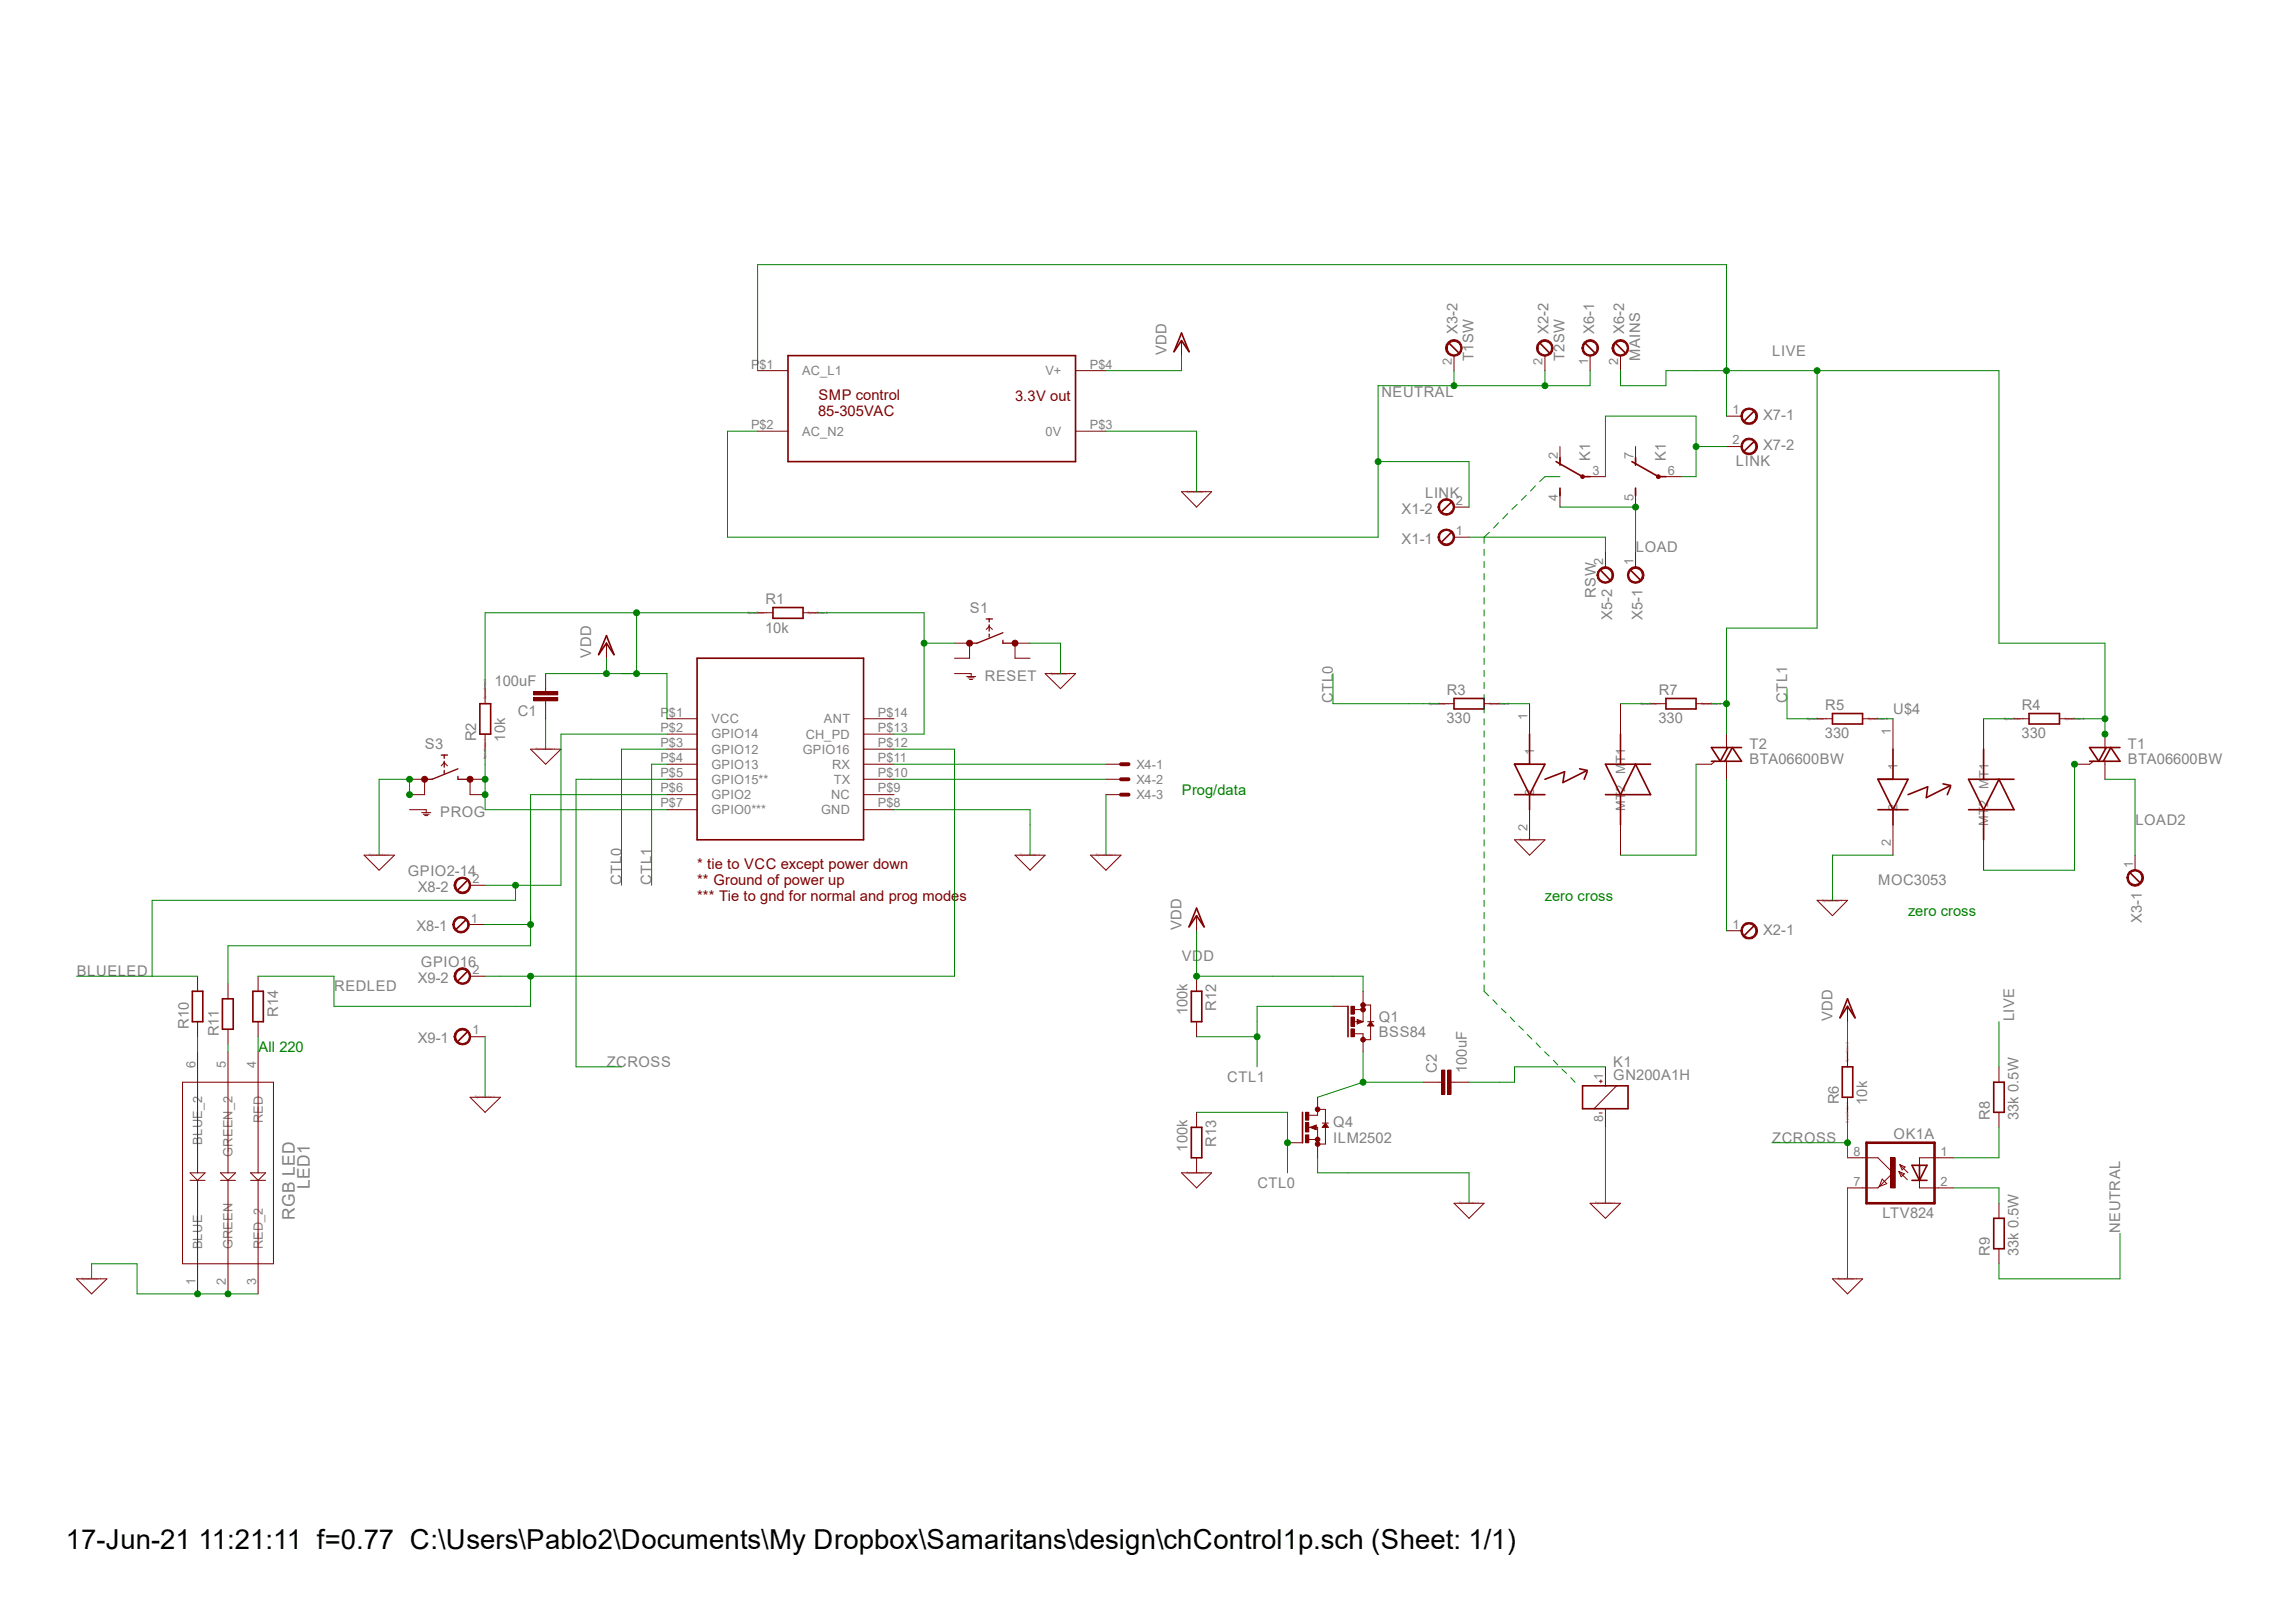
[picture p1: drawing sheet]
<svg xmlns="http://www.w3.org/2000/svg" width="297mm" height="210mm" viewBox="0 0 297 210" stroke-linecap="round" stroke-linejoin="round" font-family="sans-serif">
<defs><g id="words">
<text font-size="3.6" x="8.5" y="200.5">17-Jun-21 11:21:11 f=0.77 C:\Users\Pablo2\Documents\My Dropbox\Samaritans\design\chControl1p.sch (Sheet: 1/1)</text>
<g font-size="2.2" fill="#808080">
<text x="40.1" y="153.9" transform="rotate(-90 40.1 153.9)">LED1</text>
<text x="38.1" y="157.9" transform="rotate(-90 38.1 157.9)">RGB LED</text>
</g>
<g font-size="1.9" fill="#808080">
<text x="151" y="46" transform="rotate(-90 151 46)">VDD</text>
<text x="188.6" y="43.2" transform="rotate(-90 188.6 43.2)">X3-2</text>
<text x="190.7" y="46.7" transform="rotate(-90 190.7 46.7)">T1SW</text>
<text x="200.4" y="43.2" transform="rotate(-90 200.4 43.2)">X2-2</text>
<text x="202.5" y="46.7" transform="rotate(-90 202.5 46.7)">T2SW</text>
<text x="206.3" y="43.2" transform="rotate(-90 206.3 43.2)">X6-1</text>
<text x="210.2" y="43.2" transform="rotate(-90 210.2 43.2)">X6-2</text>
<text x="212.3" y="46.7" transform="rotate(-90 212.3 46.7)">MAINS</text>
<text x="229.4" y="46">LIVE</text>
<text x="178.8" y="51.3">NEUTRAL</text>
<text x="205.8" y="59.7" transform="rotate(-90 205.8 59.7)">K1</text>
<text x="215.6" y="59.7" transform="rotate(-90 215.6 59.7)">K1</text>
<text x="228.2" y="54.4">X7-1</text>
<text x="228.2" y="58.3">X7-2</text>
<text x="184.4" y="64.4">LINK</text>
<text x="224.7" y="60.3">LINK</text>
<text x="181.4" y="70.4">X1-1</text>
<text x="181.4" y="66.5">X1-2</text>
<text x="211.7" y="71.5">LOAD</text>
<text x="206.5" y="77.3" transform="rotate(-90 206.5 77.3)">RSW</text>
<text x="99" y="81.9">10k</text>
<text x="99.1" y="78.1">R1</text>
<text x="125.5" y="79.3">S1</text>
<text x="208.6" y="80.2" transform="rotate(-90 208.6 80.2)">X5-2</text>
<text x="212.6" y="80.2" transform="rotate(-90 212.6 80.2)">X5-1</text>
<text x="64" y="88.8">100uF</text>
<text x="76.5" y="85.1" transform="rotate(-90 76.5 85.1)">VDD</text>
<text x="127.5" y="88.1">RESET</text>
<text x="187.2" y="89.9">R3</text>
<text x="214.7" y="89.9">R7</text>
<text x="61.6" y="95.9" transform="rotate(-90 61.6 95.9)">R2</text>
<text x="65.4" y="96" transform="rotate(-90 65.4 96)">10k</text>
<text x="67" y="92.7">C1</text>
<text x="172.5" y="91" transform="rotate(-90 172.5 91)">CTL0</text>
<text x="187.2" y="93.6">330</text>
<text x="214.6" y="93.6">330</text>
<text x="231.3" y="91" transform="rotate(-90 231.3 91)">CTL1</text>
<text x="236.2" y="95.5">330</text>
<text x="236.2" y="91.9">R5</text>
<text x="245" y="92.4">U$4</text>
<text x="261.6" y="95.5">330</text>
<text x="261.7" y="91.9">R4</text>
<text x="55" y="96.9">S3</text>
<text x="226.4" y="98.9">BTA06600BW</text>
<text x="226.4" y="96.9">T2</text>
<text x="275.4" y="98.9">BTA06600BW</text>
<text x="275.4" y="96.9">T1</text>
<text x="57" y="105.7">PROG</text>
<text x="276.4" y="106.7">LOAD2</text>
<text x="52.8" y="113.4">GPIO2-14</text>
<text x="54.1" y="115.4">X8-2</text>
<text x="80.4" y="114.5" transform="rotate(-90 80.4 114.5)">CTL0</text>
<text x="84.3" y="114.5" transform="rotate(-90 84.3 114.5)">CTL1</text>
<text x="243.1" y="114.6">MOC3053</text>
<text x="277.2" y="119.4" transform="rotate(-90 277.2 119.4)">X3-1</text>
<text x="53.9" y="120.5">X8-1</text>
<text x="54.5" y="125.1">GPIO16</text>
<text x="152.9" y="120.4" transform="rotate(-90 152.9 120.4)">VDD</text>
<text x="153" y="124.4">VDD</text>
<text x="228.2" y="120.9">X2-1</text>
<text x="9.9" y="126.3">BLUELED</text>
<text x="36" y="131.6" transform="rotate(-90 36 131.6)">R14</text>
<text x="43.3" y="128.3">REDLED</text>
<text x="54.1" y="127.2">X9-2</text>
<text x="153.7" y="131.4" transform="rotate(-90 153.7 131.4)">100k</text>
<text x="157.4" y="130.8" transform="rotate(-90 157.4 130.8)">R12</text>
<text x="24.4" y="133.1" transform="rotate(-90 24.4 133.1)">R10</text>
<text x="28.3" y="134.1" transform="rotate(-90 28.3 134.1)">R11</text>
<text x="54.1" y="135">X9-1</text>
<text x="178.4" y="134.2">BSS84</text>
<text x="178.4" y="132.2">Q1</text>
<text x="237.2" y="132.2" transform="rotate(-90 237.2 132.2)">VDD</text>
<text x="260.7" y="132.2" transform="rotate(-90 260.7 132.2)">LIVE</text>
<text x="78.5" y="138">ZCROSS</text>
<text x="158.8" y="140">CTL1</text>
<text x="185.9" y="138.8" transform="rotate(-90 185.9 138.8)">C2</text>
<text x="189.8" y="138.9" transform="rotate(-90 189.8 138.9)">100uF</text>
<text x="208.8" y="139.7">GN200A1H</text>
<text x="208.8" y="138">K1</text>
<text x="238" y="142.9" transform="rotate(-90 238 142.9)">R6</text>
<text x="241.6" y="143" transform="rotate(-90 241.6 143)">10k</text>
<text x="153.7" y="149" transform="rotate(-90 153.7 149)">100k</text>
<text x="157.4" y="148.4" transform="rotate(-90 157.4 148.4)">R13</text>
<text x="172.6" y="147.9">ILM2502</text>
<text x="172.6" y="145.9">Q4</text>
<text x="229.4" y="147.9">ZCROSS</text>
<text x="245.1" y="147.4">OK1A</text>
<text x="257.5" y="144.9" transform="rotate(-90 257.5 144.9)">R8</text>
<text x="261.2" y="144.9" transform="rotate(-90 261.2 144.9)">33k 0.5W</text>
<text x="162.7" y="153.8">CTL0</text>
<text x="243.6" y="157.6">LTV824</text>
<text x="274.4" y="159.6" transform="rotate(-90 274.4 159.6)">NEUTRAL</text>
<text x="257.5" y="162.5" transform="rotate(-90 257.5 162.5)">R9</text>
<text x="261.2" y="162.6" transform="rotate(-90 261.2 162.6)">33k 0.5W</text>
</g>
<g font-size="1.9" fill="#800000">
<text x="105.9" y="53.8">85-305VAC</text>
<text x="105.9" y="51.8">SMP control</text>
<text x="131.4" y="51.9">3.3V out</text>
<text x="90.2" y="112.4">* tie to VCC except power down</text>
<text x="90.2" y="114.5">** Ground of power up</text>
<text x="90.2" y="116.5">*** Tie to gnd for normal and prog modes</text>
</g>
<g font-size="1.9" fill="#008000">
<text x="153" y="102.8">Prog/data</text>
<text x="199.9" y="116.5">zero cross</text>
<text x="246.9" y="118.5">zero cross</text>
<text x="33.4" y="136.1">All 220</text>
</g>
<g font-size="1.7" fill="#808080">
<text x="97.2" y="47.7">P$1</text>
<text x="141.1" y="47.7">P$4</text>
<text x="187.9" y="47.2" transform="rotate(-90 187.9 47.2)">2</text>
<text x="199.6" y="47.2" transform="rotate(-90 199.6 47.2)">2</text>
<text x="205.5" y="47.2" transform="rotate(-90 205.5 47.2)">1</text>
<text x="209.4" y="47.2" transform="rotate(-90 209.4 47.2)">2</text>
<text x="103.8" y="48.6">AC_L1</text>
<text x="135.3" y="48.6">V+</text>
<text x="224.2" y="53.6">1</text>
<text x="97.2" y="55.5">P$2</text>
<text x="103.8" y="56.4">AC_N2</text>
<text x="135.3" y="56.4">0V</text>
<text x="141.1" y="55.5">P$3</text>
<text x="201.6" y="59.4" transform="rotate(-90 201.6 59.4)">2</text>
<text x="211.4" y="59.4" transform="rotate(-90 211.4 59.4)">7</text>
<text x="224.2" y="57.5">2</text>
<text x="188.4" y="65.3">2</text>
<text x="201.6" y="64.9" transform="rotate(-90 201.6 64.9)">4</text>
<text x="206.1" y="61.4">3</text>
<text x="211.4" y="64.9" transform="rotate(-90 211.4 64.9)">5</text>
<text x="215.9" y="61.4">6</text>
<text x="188.4" y="69.3">1</text>
<text x="207.5" y="73.2" transform="rotate(-90 207.5 73.2)">2</text>
<text x="211.4" y="73.2" transform="rotate(-90 211.4 73.2)">1</text>
<text x="85.5" y="92.8">P$1</text>
<text x="85.5" y="94.7">P$2</text>
<text x="92.1" y="93.6">VCC</text>
<text x="92.1" y="95.5">GPIO14</text>
<text x="104.3" y="95.6">CH_PD</text>
<text x="106.6" y="93.6">ANT</text>
<text x="113.6" y="94.7">P$13</text>
<text x="113.6" y="92.8">P$14</text>
<text x="197.7" y="93.2" transform="rotate(-90 197.7 93.2)">1</text>
<text x="244.7" y="95.1" transform="rotate(-90 244.7 95.1)">1</text>
<text x="85.5" y="96.6">P$3</text>
<text x="85.5" y="98.6">P$4</text>
<text x="85.5" y="100.6">P$5</text>
<text x="92.1" y="97.5">GPIO12</text>
<text x="92.1" y="99.5">GPIO13</text>
<text x="92.1" y="101.4">GPIO15**</text>
<text x="103.9" y="97.5">GPIO16</text>
<text x="107.7" y="99.5">RX</text>
<text x="107.9" y="101.5">TX</text>
<text x="113.6" y="100.6">P$10</text>
<text x="113.6" y="98.6">P$11</text>
<text x="113.6" y="96.6">P$12</text>
<text x="147.1" y="99.5">X4-1</text>
<text x="147.1" y="101.4">X4-2</text>
<text x="198.5" y="97.7" transform="rotate(-90 198.5 97.7)">1</text>
<text x="210.3" y="100.1" transform="rotate(-90 210.3 100.1)">MT1</text>
<text x="245.6" y="99.7" transform="rotate(-90 245.6 99.7)">1</text>
<text x="85.5" y="102.5">P$6</text>
<text x="85.5" y="104.5">P$7</text>
<text x="92.1" y="103.4">GPIO2</text>
<text x="92.1" y="105.4">GPIO0***</text>
<text x="106.3" y="105.4">GND</text>
<text x="107.6" y="103.4">NC</text>
<text x="113.6" y="104.5">P$8</text>
<text x="113.6" y="102.5">P$9</text>
<text x="147.1" y="103.4">X4-3</text>
<text x="197.7" y="107.5" transform="rotate(-90 197.7 107.5)">2</text>
<text x="198.5" y="103" transform="rotate(-90 198.5 103)">2</text>
<text x="210.3" y="104.9" transform="rotate(-90 210.3 104.9)">MT2</text>
<text x="245.6" y="104.9" transform="rotate(-90 245.6 104.9)">2</text>
<text x="257.3" y="106.8" transform="rotate(-90 257.3 106.8)">MT2</text>
<text x="257.3" y="102.1" transform="rotate(-90 257.3 102.1)">MT1</text>
<text x="244.7" y="109.5" transform="rotate(-90 244.7 109.5)">2</text>
<text x="276.1" y="112.3" transform="rotate(-90 276.1 112.3)">1</text>
<text x="60.9" y="119.4">1</text>
<text x="61.1" y="114.3">2</text>
<text x="224.2" y="120.2">1</text>
<text x="61.1" y="126">2</text>
<text x="61.1" y="133.9">1</text>
<text x="25.3" y="138.2" transform="rotate(-90 25.3 138.2)">6</text>
<text x="29.2" y="138.2" transform="rotate(-90 29.2 138.2)">5</text>
<text x="33.1" y="138.2" transform="rotate(-90 33.1 138.2)">4</text>
<text x="207.5" y="139.7" transform="rotate(-90 207.5 139.7)">1</text>
<text x="26.2" y="148.1" transform="rotate(-90 26.2 148.1)">BLUE_2</text>
<text x="30.1" y="149.7" transform="rotate(-90 30.1 149.7)">GREEN_2</text>
<text x="34" y="145.4" transform="rotate(-90 34 145.4)">RED</text>
<text x="207.5" y="145.2" transform="rotate(-90 207.5 145.2)">8</text>
<text x="239.9" y="149.6">8</text>
<text x="251.1" y="149.6">1</text>
<text x="239.9" y="153.5">7</text>
<text x="251.1" y="153.5">2</text>
<text x="26.2" y="161.7" transform="rotate(-90 26.2 161.7)">BLUE</text>
<text x="30.1" y="161.7" transform="rotate(-90 30.1 161.7)">GREEN</text>
<text x="34" y="161.7" transform="rotate(-90 34 161.7)">RED_2</text>
<text x="25.3" y="166.2" transform="rotate(-90 25.3 166.2)">1</text>
<text x="29.2" y="166.2" transform="rotate(-90 29.2 166.2)">2</text>
<text x="33.1" y="166.2" transform="rotate(-90 33.1 166.2)">3</text>
</g>
<g font-size=".4" fill="#800080">
<text x="153.5" y="63.8">SpiceOrder 1</text>
<text x="96.7" y="79.4">SpiceOrder 1</text>
<text x="104.6" y="79.4">SpiceOrder 2</text>
<text x="135.9" y="87.3">SpiceOrder 1</text>
<text x="62.9" y="90.4" transform="rotate(-90 62.9 90.4)">SpiceOrder 2</text>
<text x="184.9" y="91.2">SpiceOrder 1</text>
<text x="192.7" y="91.2">SpiceOrder 2</text>
<text x="212.3" y="91.2">SpiceOrder 1</text>
<text x="220.2" y="91.2">SpiceOrder 2</text>
<text x="233.8" y="93.1">SpiceOrder 1</text>
<text x="241.7" y="93.1">SpiceOrder 2</text>
<text x="259.3" y="93.1">SpiceOrder 1</text>
<text x="267.2" y="93.1">SpiceOrder 2</text>
<text x="62.9" y="98.3" transform="rotate(-90 62.9 98.3)">SpiceOrder 1</text>
<text x="69.3" y="97.1">SpiceOrder 1</text>
<text x="47.8" y="110.8">SpiceOrder 1</text>
<text x="132" y="110.8">SpiceOrder 1</text>
<text x="141.8" y="110.8">SpiceOrder 1</text>
<text x="196.6" y="108.8">SpiceOrder 1</text>
<text x="235.8" y="116.7">SpiceOrder 1</text>
<text x="239.2" y="137.4" transform="rotate(-90 239.2 137.4)">SpiceOrder 2</text>
<text x="61.5" y="142.1">SpiceOrder 1</text>
<text x="239.2" y="145.3" transform="rotate(-90 239.2 145.3)">SpiceOrder 1</text>
<text x="153.5" y="151.9">SpiceOrder 1</text>
<text x="188.8" y="155.8">SpiceOrder 1</text>
<text x="206.5" y="155.8">SpiceOrder 1</text>
<text x="10.5" y="165.6">SpiceOrder 1</text>
<text x="237.8" y="165.6">SpiceOrder 1</text>
</g>
</g></defs>
<g fill="none" stroke="#800000" stroke-width=".21">
<path d="M102 46h37.2v13.7h-37.2zM90.2 85.2h21.6v23.5h-21.6zM196 98.9h3.9l-1.9 3.9zM198 95v3.9M204.4 99.5l1 .2-3.1 1.6 .2-1.4-2.6 .9M205.4 99.9l-.4 .9M209.7 95v3.9M213.6 98.9h-5.8l1.9 3.9M245 96.9v3.9M256.7 96.9v3.9M196 102.8h3.9M198 102.8v2"/>
<path d="M207.8 102.8h5.8l-1.9-3.9-2 3.9M209.7 102.8v3.9M226.9 119.8l-1.1 1.2M243 100.8h3.9l-1.9 4zM243 104.8h3.9M245 104.8v1.9M251.5 101.4l.9 .2-3.1 1.6 .2-1.4-2.6 1M252.4 101.8l-.4 1M254.8 104.8h5.8l-1.9-4-2 4M256.7 104.8v3.9M260.6 100.8h-5.8l1.9 4"/>
</g>
<g fill="none" stroke="#800000" stroke-width=".13">
<path d="M98 48h4M98 55.8h4M139.2 48h3.9M139.2 55.8h3.9M86.3 93h3.9M86.3 95h3.9M86.3 96.9h3.9M86.3 98.9h3.9M111.8 93h3.9M111.8 95h3.9M111.8 96.9h3.9M111.8 98.9h3.9"/>
<path d="M198 91.1v3.9M209.7 91.1v3.9M245 93v3.9M256.7 93v3.9M86.3 100.8h3.9M86.3 102.8h3.9M86.3 104.8h3.9M111.8 100.8h3.9M111.8 102.8h3.9M111.8 104.8h3.9M198 104.8v3.9M209.7 106.7v4"/>
<path d="M245 106.7v4M256.7 108.7v3.9"/>
</g>
<path d="M225.6 119.7a1.08 1.08 0 0 1 1.7 .2 1.08 1.08 0 0 1-.6 1.6 1.08 1.08 0 0 1-1.4-1.1h.2a.87 .87 0 0 1 1.1-.8 .87 .87 0 0 1 .4 1.4 .87 .87 0 0 1-1.4-.2l-.1-.4h-.2l.1-.4z" fill-rule="evenodd" fill="#800000"/>
<path d="M225.6 119.7a1.08 1.08 0 0 1 1.7 .2 1.08 1.08 0 0 1-.6 1.6 1.08 1.08 0 0 1-1.4-1.1h.2a.87 .87 0 0 1 1.1-.8 .87 .87 0 0 1 .4 1.4 .87 .87 0 0 1-1.4-.2l-.1-.4h-.2l.1-.4zM223.4 120.4h2" fill="none" stroke="#800000" stroke-width=".13"/>
<path d="M199.3 44.4l1.2 1.2" fill="none" stroke="#800000" stroke-width=".21"/>
<path d="M199.2 44.3a1.08 1.08 0 0 1 1.7 .3 1.08 1.08 0 0 1-.7 1.5 1.08 1.08 0 0 1-1.4-1.1h.3a.88 .88 0 0 1 1.1-.8 .88 .88 0 0 1 .5 1.3 .88 .88 0 0 1-1.4 .2l-.2-.3v-.4h-.3l.1-.4z" fill-rule="evenodd" fill="#800000"/>
<path d="M199.2 44.3a1.08 1.08 0 0 1 1.7 .3 1.08 1.08 0 0 1-.7 1.5 1.08 1.08 0 0 1-1.4-1.1h.3a.88 .88 0 0 1 1.1-.8 .88 .88 0 0 1 .5 1.3 .88 .88 0 0 1-1.4 .2l-.2-.3v-.4h-.3l.1-.4zM199.9 46v2" fill="none" stroke="#800000" stroke-width=".13"/>
<path d="M275.7 113l1.2 1.2" fill="none" stroke="#800000" stroke-width=".21"/>
<path d="M275.5 112.8a1.08 1.08 0 0 1 1.8 .2 1.08 1.08 0 0 1-.7 1.6 1.08 1.08 0 0 1-1.3-1h.1a.87 .87 0 0 1 1.2-.9 .87 .87 0 0 1 .3 1.4 .87 .87 0 0 1-1.4-.2l-.1-.3h-.1v-.4z" fill-rule="evenodd" fill="#800000"/>
<path d="M275.5 112.8a1.08 1.08 0 0 1 1.8 .2 1.08 1.08 0 0 1-.7 1.6 1.08 1.08 0 0 1-1.3-1h.1a.87 .87 0 0 1 1.2-.9 .87 .87 0 0 1 .3 1.4 .87 .87 0 0 1-1.4-.2l-.1-.3h-.1v-.4zM276.3 110.7v1.9" fill="none" stroke="#800000" stroke-width=".13"/>
<path d="M187.6 44.4l1.2 1.2" fill="none" stroke="#800000" stroke-width=".21"/>
<path d="M187.4 44.3a1.08 1.08 0 0 1 1.7 .3 1.08 1.08 0 0 1-.7 1.5 1.08 1.08 0 0 1-1.3-1.1h.2a.87 .87 0 0 1 1.2-.8 .87 .87 0 0 1 .3 1.4 .87 .87 0 0 1-1.4-.2l-.1-.4h-.2l.1-.4z" fill-rule="evenodd" fill="#800000"/>
<g fill="none" stroke="#800000" stroke-width=".13">
<path d="M187.4 44.3a1.08 1.08 0 0 1 1.7 .3 1.08 1.08 0 0 1-.7 1.5 1.08 1.08 0 0 1-1.3-1.1h.2a.87 .87 0 0 1 1.2-.8 .87 .87 0 0 1 .3 1.4 .87 .87 0 0 1-1.4-.2l-.1-.4h-.2l.1-.4zM188.2 46v2M186.2 91.1h2M192.1 91.1h2M213.6 91.1h2M219.5 91.1h2M222 98.5l-.5 .4h-2M223.4 95v1.9M223.4 98.5v2.3M235.2 93h2M241 93h2M260.6 93h2"/>
<path d="M266.5 93h2M270.9 98.5l-.5 .4h-1.9M272.4 95v1.9M272.4 98.5v2.3M207 139.9h.3M207.2 139.7v.4M207.8 138v2.5M207 144h.3M207.8 143.5v2.4M209.2 140.5l-2.9 3"/>
</g>
<path d="M201.4 59.7l3.4 2h1M201.9 59.2v1M201.9 63.2v.9M188.2 90.4h3.9v1.3h-3.9zM215.6 90.4h3.9v1.3h-3.9zM221.5 98.5h3.9l-1.2-1.8-1 1.8M223.6 96.7l-1 1.8-1.1-1.8h3.9M237.2 92.3h3.8v1.4h-3.8zM262.6 92.3h3.9v1.4h-3.9zM270.4 98.5h4l-1.2-1.8-1 1.8M272.6 96.7l-1 1.8-1.2-1.8h4M204.8 140.5h5.9v3h-5.9z" fill="none" stroke="#800000" stroke-width=".21"/>
<circle cx="204.8" cy="61.7" r=".25" fill="#800000"/>
<g fill="none" stroke="#800000" stroke-width=".13">
<path d="M201.9 57.8v1.9M201.9 63.6v2M205.8 61.7h2"/>
<circle cx="204.8" cy="61.7" r=".25"/>
</g>
<path d="M211.2 59.7l3.4 2h1M211.7 59.2v1M211.7 63.2v.9" fill="none" stroke="#800000" stroke-width=".21"/>
<path d="M214.4 61.5l.2-.1 .2 .1 .1 .2-.1 .1-.2 .1-.2-.1z" fill-rule="evenodd" fill="#800000"/>
<g fill="none" stroke="#800000" stroke-width=".13">
<path d="M211.7 57.8v1.9M211.7 63.6v2M214.4 61.5l.2-.1 .2 .1 .1 .2-.1 .1-.2 .1-.2-.1zM215.6 61.7h2M186.6 138.5h.4v3.1h-.4zM187.4 138.5h.4v3.1h-.4zM169.4 147.4h1.1M169.5 145.9l.8-.3v.6zM170.5 143.6h1v4.4h-1v-2.1h-1.1M170.5 143.9v.4h-1.1M171.1 145.3h.8M171.5 145.3l.4 .6h-.8z"/>
<path d="M184.2 140h2.4M187.8 140h2.3"/>
</g>
<path d="M186.8 138.5v3.1M187.6 138.5v3.1" fill="none" stroke="#800000" stroke-width=".42"/>
<path d="M168.6 143.9v4M169.8 145.9l.4 .2v-.4l-.4 .2M171.5 145.5l.2 .3h-.4z" fill="none" stroke="#800000" stroke-width=".21"/>
<circle cx="170.5" cy="148" r=".3" fill="#800000"/>
<circle cx="170.5" cy="148" r=".3" fill="none" stroke="#800000" stroke-width=".13"/>
<circle cx="170.5" cy="147.4" r=".3" fill="#800000"/>
<circle cx="170.5" cy="147.4" r=".3" fill="none" stroke="#800000" stroke-width=".13"/>
<circle cx="170.5" cy="143.6" r=".3" fill="#800000"/>
<circle cx="170.5" cy="143.6" r=".3" fill="none" stroke="#800000" stroke-width=".13"/>
<path d="M169 143.9h.4v1h-.4z" fill-rule="evenodd" fill="#800000"/>
<path d="M169 143.9h.4v1h-.4z" fill="none" stroke="#800000" stroke-width=".13"/>
<path d="M169 146.9h.4v1h-.4z" fill-rule="evenodd" fill="#800000"/>
<path d="M169 146.9h.4v1h-.4z" fill="none" stroke="#800000" stroke-width=".13"/>
<path d="M169 145.3h.4v1.2h-.4z" fill-rule="evenodd" fill="#800000"/>
<path d="M175.2 133.8h1.2v.4M175.2 132.2h1.2M175.2 130.6h1.2M175.6 131.9l.8 .3-.8 .3zM176.4 132.2v-2.2h1v4.5h-1M177 132.2h.8M177.4 132.2l.4 .6h-.8zM166.6 147.9h2M169 145.3h.4v1.2h-.4zM170.5 142v1.9M170.5 147.9v1.9M188.2 155.7h3.9l-2 1.9z" fill="none" stroke="#800000" stroke-width=".13"/>
<path d="M174.5 130.2v4M176 132.2l-.3-.1v.2l.4-.1M177.4 132.4l.2 .3h-.4z" fill="none" stroke="#800000" stroke-width=".21"/>
<circle cx="176.4" cy="130" r=".3" fill="#800000"/>
<circle cx="176.4" cy="130" r=".3" fill="none" stroke="#800000" stroke-width=".13"/>
<circle cx="176.4" cy="130.6" r=".3" fill="#800000"/>
<circle cx="176.4" cy="130.6" r=".3" fill="none" stroke="#800000" stroke-width=".13"/>
<circle cx="176.4" cy="134.5" r=".3" fill="#800000"/>
<circle cx="176.4" cy="134.5" r=".3" fill="none" stroke="#800000" stroke-width=".13"/>
<path d="M174.8 133.1h.5v1.1h-.5z" fill-rule="evenodd" fill="#800000"/>
<path d="M174.8 133.1h.5v1.1h-.5z" fill="none" stroke="#800000" stroke-width=".13"/>
<path d="M174.8 130.2h.5v1h-.5z" fill-rule="evenodd" fill="#800000"/>
<path d="M174.8 130.2h.5v1h-.5z" fill="none" stroke="#800000" stroke-width=".13"/>
<path d="M174.8 131.6h.5v1.2h-.5z" fill-rule="evenodd" fill="#800000"/>
<g fill="none" stroke="#800000" stroke-width=".13">
<path d="M152.9 44.1v1.9M98 79.3h2M103.9 79.3h2M152.9 63.6h3.9l-1.9 2zM62.8 89.1v2M62.8 95v1.9M68.7 96.9h3.9l-2 2zM69 89.5h3.2v.4h-3.2zM69 90.3h3.2v.4h-3.2zM70.6 87.2v2.3M70.6 90.7v2.3M78.5 83.2v2"/>
<path d="M135.3 87.2h3.9l-2 1.9zM143.1 98.9h2M47.1 110.7h4l-2 1.9zM131.4 110.7h3.9l-2 1.9zM141.1 110.7h4l-2 1.9zM143.1 100.8h2M143.1 102.8h2M154.9 118.5v1.9M196 108.7h3.9l-1.9 2zM235.2 116.5h3.9l-1.9 2zM154.9 126.3v2M154.9 132.2v2"/>
<path d="M172.5 130.2h2M174.8 131.6h.5v1.2h-.5zM176.4 128.3v1.9M176.4 134.2v1.9M152.9 151.8h3.9l-1.9 1.9zM154.9 143.9v2M154.9 149.8v2M205.8 155.7h3.9l-1.9 1.9zM241 149.8h2l2 2-2 1.9h-2M243.6 152.6l.6 .6-1 .3zM245.7 151.6l1.1 1.1M245.7 151.6l.8 .3-.5 .4z"/>
<path d="M245.9 150.7l.6 .3-.3 .4zM245.9 150.7l1 1.1M248.4 152.7v1h2.5M250.9 149.8h-2.5v1"/>
</g>
<path d="M152.9 43.1l1 2.4-1-1.4-1 1.4zM100 78.6h3.9v1.4h-3.9zM62.1 91.1h1.4v3.9h-1.4zM78.5 82.3l1 2.4-1-1.5-1 1.5zM154.9 117.5l.9 2.4-.9-1.4-1 1.4zM154.2 128.3h1.3v3.9h-1.3zM154.2 145.9h1.3v3.9h-1.3zM247.4 150.8h2l-1 1.9zM247.4 152.7h2M248.4 150.8v1.9" fill="none" stroke="#800000" stroke-width=".21"/>
<path d="M69 89.7h3.2M69 90.5h3.2" fill="none" stroke="#800000" stroke-width=".42"/>
<path d="M145.1 98.9h.9M145.1 100.8h.9M145.1 102.8h.9" fill="none" stroke="#800000" stroke-width=".51"/>
<path d="M241.6 147.9h8.8v7.8h-8.8z" fill="none" stroke="#800000" stroke-width=".34"/>
<path d="M244.7 149.8h.6v3.9h-.6z" fill-rule="evenodd" fill="#800000"/>
<g fill="none" stroke="#800000" stroke-width=".13">
<path d="M57.1 99.1l.4-.4 .4 .4M54.6 105.2h1.2M54.8 105.4h.7M54.9 100.8v2M54.9 104.8h.3v.4M54.9 105.5h.5M60.8 100.8v2M239.1 130.2v2M239.1 136.1v1.9M239.1 149.8h1.9M239.1 153.7h1.9M239.1 142v1.9"/>
<path d="M244.7 149.8h.6v3.9h-.6zM250.9 149.8h1.9M250.9 153.7h1.9M258.7 155.7v1.9M237.2 165.5h3.8l-1.9 1.9zM258.7 161.6v1.9"/>
</g>
<path d="M238.4 138h1.4v4h-1.4zM239.1 129.2l1 2.5-1-1.5-1 1.5zM258 157.6h1.4v4h-1.4z" fill="none" stroke="#800000" stroke-width=".21"/>
<path d="M57.1 97.7h.8M57.5 97.7v.4M57.5 98.5v.8M57.5 99.7v.4M59.3 99.5l-3.4 1.3h-1M59.3 100.5v.3h1.5" fill="none" stroke="#800000" stroke-width=".17"/>
<circle cx="54.9" cy="100.8" r=".38" fill="#800000"/>
<circle cx="54.9" cy="100.8" r=".38" fill="none" stroke="#800000" stroke-width=".13"/>
<circle cx="60.8" cy="100.8" r=".38" fill="#800000"/>
<g fill="none" stroke="#800000" stroke-width=".13">
<path d="M125.1 87.5h1.2M125.3 87.7h.8M125.5 83.2v2M125.5 87.2h.2v.3M125.5 87.9h.4M127.6 81.4l.4-.3 .4 .3M131.4 83.2v2M53 100.8h1.9M53 102.8h1.9M53 104.8h1.9M60.8 100.8h2M60.8 102.8h2"/>
<circle cx="60.8" cy="100.8" r=".38"/>
</g>
<path d="M127.6 80.1h.8M128 80.1v.4M128 80.9v.8M128 82v.4M129.8 81.9l-3.4 1.3h-.9M129.8 82.8v.4h1.6" fill="none" stroke="#800000" stroke-width=".17"/>
<circle cx="125.5" cy="83.2" r=".38" fill="#800000"/>
<circle cx="125.5" cy="83.2" r=".38" fill="none" stroke="#800000" stroke-width=".13"/>
<circle cx="131.4" cy="83.2" r=".38" fill="#800000"/>
<g fill="none" stroke="#800000" stroke-width=".13">
<path d="M123.5 83.2h2M123.5 85.2h2M123.5 87.2h2M131.4 83.2h1.9M131.4 85.2h1.9"/>
<circle cx="131.4" cy="83.2" r=".38"/>
</g>
<path d="M211.1 73.8l1.2 1.2" fill="none" stroke="#800000" stroke-width=".21"/>
<path d="M210.9 73.7a1.08 1.08 0 0 1 1.7 .1 1.08 1.08 0 0 1-.6 1.6 1.08 1.08 0 0 1-1.4-1h.2a.87 .87 0 0 1 1.1-.8 .87 .87 0 0 1 .4 1.4 .87 .87 0 0 1-1.4-.2l-.1-.4h-.2l.1-.4z" fill-rule="evenodd" fill="#800000"/>
<path d="M210.9 73.7a1.08 1.08 0 0 1 1.7 .1 1.08 1.08 0 0 1-.6 1.6 1.08 1.08 0 0 1-1.4-1h.2a.87 .87 0 0 1 1.1-.8 .87 .87 0 0 1 .4 1.4 .87 .87 0 0 1-1.4-.2l-.1-.4h-.2l.1-.4zM211.7 71.5v1.9" fill="none" stroke="#800000" stroke-width=".13"/>
<path d="M207.2 73.8l1.1 1.2" fill="none" stroke="#800000" stroke-width=".21"/>
<path d="M207 73.7a1.08 1.08 0 0 1 1.7 .2 1.08 1.08 0 0 1-.7 1.6 1.08 1.08 0 0 1-1.3-1.1h.2a.88 .88 0 0 1 1.1-.8 .88 .88 0 0 1 .5 1.3 .88 .88 0 0 1-1.4 .2l-.2-.3v-.4h-.2l.1-.4z" fill-rule="evenodd" fill="#800000"/>
<path d="M207 73.7a1.08 1.08 0 0 1 1.7 .2 1.08 1.08 0 0 1-.7 1.6 1.08 1.08 0 0 1-1.3-1.1h.2a.88 .88 0 0 1 1.1-.8 .88 .88 0 0 1 .5 1.3 .88 .88 0 0 1-1.4 .2l-.2-.3v-.4h-.2l.1-.4zM207.8 71.5v1.9" fill="none" stroke="#800000" stroke-width=".13"/>
<path d="M205.2 44.4l1.2 1.2" fill="none" stroke="#800000" stroke-width=".21"/>
<path d="M205 44.3a1.08 1.08 0 0 1 1.7 .2 1.08 1.08 0 0 1-.6 1.6 1.08 1.08 0 0 1-1.4-1.1h.2a.88 .88 0 0 1 1.2-.8 .88 .88 0 0 1 .5 1.3 .88 .88 0 0 1-1.4 .2l-.2-.3-.1-.4h-.2l.1-.4z" fill-rule="evenodd" fill="#800000"/>
<path d="M205 44.3a1.08 1.08 0 0 1 1.7 .2 1.08 1.08 0 0 1-.6 1.6 1.08 1.08 0 0 1-1.4-1.1h.2a.88 .88 0 0 1 1.2-.8 .88 .88 0 0 1 .5 1.3 .88 .88 0 0 1-1.4 .2l-.2-.3-.1-.4h-.2l.1-.4zM205.8 46v2" fill="none" stroke="#800000" stroke-width=".13"/>
<path d="M209.1 44.4l1.2 1.2" fill="none" stroke="#800000" stroke-width=".21"/>
<path d="M209 44.3a1.08 1.08 0 0 1 1.6 .3 1.08 1.08 0 0 1-.7 1.5 1.08 1.08 0 0 1-1.3-1.1h.2a.87 .87 0 0 1 1.2-.8 .87 .87 0 0 1 .4 1.4 .87 .87 0 0 1-1.5-.2l-.1-.4h-.2l.1-.4z" fill-rule="evenodd" fill="#800000"/>
<path d="M209 44.3a1.08 1.08 0 0 1 1.6 .3 1.08 1.08 0 0 1-.7 1.5 1.08 1.08 0 0 1-1.3-1.1h.2a.87 .87 0 0 1 1.2-.8 .87 .87 0 0 1 .4 1.4 .87 .87 0 0 1-1.5-.2l-.1-.4h-.2l.1-.4zM209.7 46v2M258.7 138v2M258.7 143.9v2" fill="none" stroke="#800000" stroke-width=".13"/>
<path d="M187.8 68.9l-1.2 1.2M258 140h1.4v3.9h-1.4z" fill="none" stroke="#800000" stroke-width=".21"/>
<path d="M186.4 68.7a1.08 1.08 0 0 1 1.7 .3 1.08 1.08 0 0 1-.7 1.6 1.08 1.08 0 0 1-1.3-1.1h.2a.88 .88 0 0 1 1.1-.8 .88 .88 0 0 1 .6 1.3 .88 .88 0 0 1-1.4 .1l-.2-.2-.1-.4h-.2l.1-.4z" fill-rule="evenodd" fill="#800000"/>
<path d="M186.4 68.7a1.08 1.08 0 0 1 1.7 .3 1.08 1.08 0 0 1-.7 1.6 1.08 1.08 0 0 1-1.3-1.1h.2a.88 .88 0 0 1 1.1-.8 .88 .88 0 0 1 .6 1.3 .88 .88 0 0 1-1.4 .1l-.2-.2-.1-.4h-.2l.1-.4zM188.2 69.5h1.9" fill="none" stroke="#800000" stroke-width=".13"/>
<path d="M187.8 65l-1.2 1.2" fill="none" stroke="#800000" stroke-width=".21"/>
<path d="M186.4 64.9a1.07 1.07 0 0 1 1.7 .2 1.07 1.07 0 0 1-.7 1.6 1.07 1.07 0 0 1-1.3-1.1h.2a.88 .88 0 0 1 1.1-.9 .88 .88 0 0 1 .5 1.3 .88 .88 0 0 1-1.3 .2l-.2-.2-.1-.4h-.2l.1-.4z" fill-rule="evenodd" fill="#800000"/>
<path d="M186.4 64.9a1.07 1.07 0 0 1 1.7 .2 1.07 1.07 0 0 1-.7 1.6 1.07 1.07 0 0 1-1.3-1.1h.2a.88 .88 0 0 1 1.1-.9 .88 .88 0 0 1 .5 1.3 .88 .88 0 0 1-1.3 .2l-.2-.2-.1-.4h-.2l.1-.4zM188.2 65.6h1.9" fill="none" stroke="#800000" stroke-width=".13"/>
<path d="M226.9 53.3l-1.1 1.1" fill="none" stroke="#800000" stroke-width=".21"/>
<path d="M225.6 53.1a1.08 1.08 0 0 1 1.7 .2 1.08 1.08 0 0 1-.6 1.6 1.08 1.08 0 0 1-1.4-1.1h.2a.87 .87 0 0 1 1.1-.8 .87 .87 0 0 1 .4 1.4 .87 .87 0 0 1-1.4-.2l-.1-.4h-.2l.1-.4z" fill-rule="evenodd" fill="#800000"/>
<path d="M223.4 53.8h2M225.6 53.1a1.08 1.08 0 0 1 1.7 .2 1.08 1.08 0 0 1-.6 1.6 1.08 1.08 0 0 1-1.4-1.1h.2a.87 .87 0 0 1 1.1-.8 .87 .87 0 0 1 .4 1.4 .87 .87 0 0 1-1.4-.2l-.1-.4h-.2l.1-.4z" fill="none" stroke="#800000" stroke-width=".13"/>
<path d="M226.9 57.2l-1.1 1.1" fill="none" stroke="#800000" stroke-width=".21"/>
<path d="M225.6 57a1.08 1.08 0 0 1 1.7 .2 1.08 1.08 0 0 1-.6 1.6 1.08 1.08 0 0 1-1.4-1h.2a.87 .87 0 0 1 1.1-.9 .87 .87 0 0 1 .4 1.4 .87 .87 0 0 1-1.4-.2l-.1-.3h-.2l.1-.4z" fill-rule="evenodd" fill="#800000"/>
<path d="M223.4 57.8h2M225.6 57a1.08 1.08 0 0 1 1.7 .2 1.08 1.08 0 0 1-.6 1.6 1.08 1.08 0 0 1-1.4-1h.2a.87 .87 0 0 1 1.1-.9 .87 .87 0 0 1 .4 1.4 .87 .87 0 0 1-1.4-.2l-.1-.3h-.2l.1-.4z" fill="none" stroke="#800000" stroke-width=".13"/>
<path d="M60.2 119.1l-1.1 1.1" fill="none" stroke="#800000" stroke-width=".21"/>
<path d="M58.9 118.9a1.08 1.08 0 0 1 1.7 .2 1.08 1.08 0 0 1-.7 1.6 1.08 1.08 0 0 1-1.3-1.1h.2a.89 .89 0 0 1 1-.8 .89 .89 0 0 1 .7 1.1 .89 .89 0 0 1-1.2 .6l-.5-.5v-.4h-.2l.1-.3z" fill-rule="evenodd" fill="#800000"/>
<path d="M58.9 118.9a1.08 1.08 0 0 1 1.7 .2 1.08 1.08 0 0 1-.7 1.6 1.08 1.08 0 0 1-1.3-1.1h.2a.89 .89 0 0 1 1-.8 .89 .89 0 0 1 .7 1.1 .89 .89 0 0 1-1.2 .6l-.5-.5v-.4h-.2l.1-.3zM60.6 119.6h2" fill="none" stroke="#800000" stroke-width=".13"/>
<path d="M60.5 114l-1.2 1.1" fill="none" stroke="#800000" stroke-width=".21"/>
<path d="M59.1 113.8a1.08 1.08 0 0 1 1.7 .3 1.08 1.08 0 0 1-.7 1.5 1.08 1.08 0 0 1-1.3-1h.2a.87 .87 0 0 1 1.1-.9 .87 .87 0 0 1 .4 1.4 .87 .87 0 0 1-1.4-.2l-.1-.3h-.2v-.5z" fill-rule="evenodd" fill="#800000"/>
<path d="M59.1 113.8a1.08 1.08 0 0 1 1.7 .3 1.08 1.08 0 0 1-.7 1.5 1.08 1.08 0 0 1-1.3-1h.2a.87 .87 0 0 1 1.1-.9 .87 .87 0 0 1 .4 1.4 .87 .87 0 0 1-1.4-.2l-.1-.3h-.2v-.5zM60.8 114.6h2" fill="none" stroke="#800000" stroke-width=".13"/>
<path d="M60.5 133.6l-1.2 1.1" fill="none" stroke="#800000" stroke-width=".21"/>
<path d="M59.1 133.4a1.08 1.08 0 0 1 1.7 .3 1.08 1.08 0 0 1-.7 1.5 1.08 1.08 0 0 1-1.3-1h.2a.87 .87 0 0 1 1.1-.9 .87 .87 0 0 1 .4 1.4 .87 .87 0 0 1-1.4-.2l-.1-.3h-.2v-.5z" fill-rule="evenodd" fill="#800000"/>
<path d="M59.1 133.4a1.08 1.08 0 0 1 1.7 .3 1.08 1.08 0 0 1-.7 1.5 1.08 1.08 0 0 1-1.3-1h.2a.87 .87 0 0 1 1.1-.9 .87 .87 0 0 1 .4 1.4 .87 .87 0 0 1-1.4-.2l-.1-.3h-.2v-.5zM60.8 134.2h2" fill="none" stroke="#800000" stroke-width=".13"/>
<path d="M60.5 125.7l-1.2 1.2" fill="none" stroke="#800000" stroke-width=".21"/>
<path d="M59.1 125.6a1.08 1.08 0 0 1 1.7 .2 1.08 1.08 0 0 1-.7 1.6 1.08 1.08 0 0 1-1.3-1.1h.2a.87 .87 0 0 1 1.1-.8 .87 .87 0 0 1 .4 1.4 .87 .87 0 0 1-1.4-.2l-.1-.4h-.2v-.4z" fill-rule="evenodd" fill="#800000"/>
<g fill="none" stroke="#800000" stroke-width=".13">
<path d="M25.6 126.3v2M25.6 132.2v2M25.6 136.1v15.7M29.5 127.3v1.9M29.5 133.2v1.9M29.5 136.1v15.7M33.4 126.3v2M33.4 132.2v2M33.4 136.1v15.7M59.1 125.6a1.08 1.08 0 0 1 1.7 .2 1.08 1.08 0 0 1-.7 1.6 1.08 1.08 0 0 1-1.3-1.1h.2a.87 .87 0 0 1 1.1-.8 .87 .87 0 0 1 .4 1.4 .87 .87 0 0 1-1.4-.2l-.1-.4h-.2v-.4zM60.8 126.3h2M23.6 140h11.8v23.5h-11.8z"/>
<path d="M24.6 151.8h1.9l-.9 .9zM24.6 152.7h1.9M25.6 152.7v14.7M28.5 151.8h2l-1 .9zM28.5 152.7h2M29.5 152.7v14.7M32.4 151.8h2l-1 .9zM32.4 152.7h2M33.4 152.7v14.7M60.8 142h4l-2 1.9zM9.9 165.5h3.9l-1.9 1.9z"/>
</g>
<path d="M24.9 128.3h1.3v3.9h-1.3zM28.8 129.2h1.4v4h-1.4zM32.7 128.3h1.4v3.9h-1.4z" fill="none" stroke="#800000" stroke-width=".21"/>
<path d="M215.6 48h43.1v35.2h13.7v11.8M235.2 48v33.3h-11.8v11.7M221.5 91.1h1.9M268.5 93h3.9" fill="none" stroke="#008000" stroke-width=".13"/>
<circle cx="235.2" cy="48" r=".38" fill="#008000"/>
<circle cx="235.2" cy="48" r=".38" fill="none" stroke="#008000" stroke-width=".13"/>
<circle cx="223.4" cy="91.1" r=".38" fill="#008000"/>
<circle cx="223.4" cy="91.1" r=".38" fill="none" stroke="#008000" stroke-width=".13"/>
<circle cx="272.4" cy="93" r=".38" fill="#008000"/>
<circle cx="272.4" cy="93" r=".38" fill="none" stroke="#008000" stroke-width=".13"/>
<circle cx="272.4" cy="95" r=".38" fill="#008000"/>
<g fill="none" stroke="#008000" stroke-width=".13">
<path d="M98 48v-13.8h125.4v13.8M223.4 93v2"/>
<circle cx="272.4" cy="95" r=".38"/>
</g>
<circle cx="223.4" cy="48" r=".38" fill="#008000"/>
<g fill="none" stroke="#008000" stroke-width=".13">
<path d="M188.2 48v1.9M199.9 48v1.9h-21.5M209.7 48v1.9h5.9v-1.9M223.4 48v5.8M258.7 132.2v5.8"/>
<circle cx="223.4" cy="48" r=".38"/>
</g>
<circle cx="188.2" cy="49.9" r=".38" fill="#008000"/>
<g fill="none" stroke="#008000" stroke-width=".13">
<path d="M205.8 48v1.9h-5.9"/>
<circle cx="188.2" cy="49.9" r=".38"/>
</g>
<circle cx="199.9" cy="49.9" r=".38" fill="#008000"/>
<g fill="none" stroke="#008000" stroke-width=".13">
<path d="M178.4 49.9v19.6h-84.3v-13.7h3.9M178.4 59.7h11.7v5.9"/>
<circle cx="199.9" cy="49.9" r=".38"/>
</g>
<circle cx="178.3" cy="59.7" r=".38" fill="#008000"/>
<g fill="none" stroke="#008000" stroke-width=".13">
<path d="M194.1 91.1h3.9M243 93h2M154.9 134.2h7.8M172.5 130.2h-9.8v7.8M274.4 159.6v5.9h-15.7v-2"/>
<circle cx="178.3" cy="59.7" r=".38"/>
</g>
<circle cx="162.7" cy="134.2" r=".38" fill="#008000"/>
<g fill="none" stroke="#008000" stroke-width=".13">
<path d="M86.3 98.9h-2v15.7M209.7 91.1h3.9M231.3 89.1v3.9h3.9M256.7 93h3.9M268.5 98.9v13.7h-11.8"/>
<circle cx="162.7" cy="134.2" r=".38"/>
</g>
<circle cx="268.5" cy="98.9" r=".38" fill="#008000"/>
<g fill="none" stroke="#008000" stroke-width=".13">
<path d="M143.1 55.8h11.8v7.8M70.6 93v3.9M133.3 83.2h3.9v4M219.5 98.9v11.8h-9.8M53 102.8v-2h-3.9v9.9M115.7 104.8h17.6v5.9M272.4 100.8h3.9v9.9M170.5 149.8v2h19.6v3.9M207.8 145.9v9.8"/>
<circle cx="268.5" cy="98.9" r=".38"/>
</g>
<circle cx="53" cy="102.8" r=".38" fill="#008000"/>
<circle cx="53" cy="102.8" r=".38" fill="none" stroke="#008000" stroke-width=".13"/>
<circle cx="53" cy="100.8" r=".38" fill="#008000"/>
<g fill="none" stroke="#008000" stroke-width=".13">
<path d="M143.1 102.8v7.9M245 110.7h-7.8v5.8M62.8 134.2v7.8M239.1 153.7v11.8M11.9 165.5v-2h5.8v3.9h15.7"/>
<circle cx="53" cy="100.8" r=".38"/>
</g>
<circle cx="29.5" cy="167.4" r=".38" fill="#008000"/>
<circle cx="29.5" cy="167.4" r=".38" fill="none" stroke="#008000" stroke-width=".13"/>
<circle cx="25.6" cy="167.4" r=".38" fill="#008000"/>
<g fill="none" stroke="#008000" stroke-width=".13">
<path d="M176.4 136.1v3.9M176.4 140l-5.9 2M176.4 140h7.8"/>
<circle cx="25.6" cy="167.4" r=".38"/>
</g>
<circle cx="176.4" cy="140" r=".38" fill="#008000"/>
<g fill="none" stroke="#008000" stroke-width=".13">
<path d="M201.9 65.6h9.8v5.9"/>
<circle cx="176.4" cy="140" r=".38"/>
</g>
<circle cx="211.7" cy="65.6" r=".38" fill="#008000"/>
<g fill="none" stroke="#008000" stroke-width=".13">
<path d="M152.9 46v2h-9.8M82.4 79.3v7.9M98 79.3h-35.2v9.8M70.6 87.2h15.7v5.8M207.8 138h-11.8v2h-5.9"/>
<circle cx="211.7" cy="65.6" r=".38"/>
</g>
<circle cx="82.4" cy="79.3" r=".38" fill="#008000"/>
<circle cx="82.4" cy="79.3" r=".38" fill="none" stroke="#008000" stroke-width=".13"/>
<circle cx="82.4" cy="87.2" r=".38" fill="#008000"/>
<g fill="none" stroke="#008000" stroke-width=".13">
<path d="M78.5 85.2v2"/>
<circle cx="82.4" cy="87.2" r=".38"/>
</g>
<circle cx="78.5" cy="87.2" r=".38" fill="#008000"/>
<g fill="none" stroke="#008000" stroke-width=".13">
<path d="M154.9 120.4v5.9h21.5v2"/>
<circle cx="78.5" cy="87.2" r=".38"/>
</g>
<circle cx="154.9" cy="126.3" r=".38" fill="#008000"/>
<g fill="none" stroke="#008000" stroke-width=".13">
<path d="M105.9 79.3h13.7v15.7h-3.9M119.6 83.2h3.9M239.1 132.2v3.9"/>
<circle cx="154.9" cy="126.3" r=".38"/>
</g>
<circle cx="119.6" cy="83.2" r=".38" fill="#008000"/>
<g fill="none" stroke="#008000" stroke-width=".13">
<path d="M62.8 96.9v7.9h23.5"/>
<circle cx="119.6" cy="83.2" r=".38"/>
</g>
<circle cx="62.8" cy="102.8" r=".38" fill="#008000"/>
<circle cx="62.8" cy="102.8" r=".38" fill="none" stroke="#008000" stroke-width=".13"/>
<circle cx="62.8" cy="100.8" r=".38" fill="#008000"/>
<g fill="none" stroke="#008000" stroke-width=".13">
<path d="M86.3 96.9h-5.9v17.7M115.7 98.9h27.4M172.5 87.2v3.9h13.7M115.7 100.8h27.4M154.9 143.9h11.7v7.9"/>
<circle cx="62.8" cy="100.8" r=".38"/>
</g>
<circle cx="166.6" cy="147.9" r=".38" fill="#008000"/>
<g fill="none" stroke="#008000" stroke-width=".13">
<path d="M192.1 71.1v.8M192.1 72.6v.8M192.1 74.2v.8M192.1 75.8v.8M192.1 77.3v.8M192.1 78.9v.8M192.7 68.9l-.6 .6v.8M193.9 67.6l-.6 .7M195.1 66.5l-.6 .6M196.3 65.3l-.6 .6M197.5 64.1l-.6 .6M198.7 62.9l-.6 .6"/>
<path d="M201.9 61.7h-2l-.6 .6M192.1 80.5v.8M192.1 82v.8M192.1 83.6v.8M192.1 85.2v.8M192.1 86.7v.8M192.1 88.3v.8M192.1 89.9v.8M192.1 91.4v.8M192.1 93v.8M192.1 94.6v.8M192.1 96.1v.8"/>
<path d="M192.1 97.7v.8M192.1 99.3v.8M192.1 100.8v.8M192.1 102.4v.8M192.1 104v.8M192.1 105.5v.8M192.1 107.1v.8M192.1 108.7v.8M192.1 110.2v.8M192.1 111.8v.8M192.1 113.4v.8M192.1 114.9v.8"/>
<path d="M192.1 116.5v.8M192.1 118.1v.8M192.1 119.6v.8M192.1 121.2v.8M192.1 122.8v.8M192.1 124.3v.8M192.1 125.9v.8M192.1 127.5v.8l.6 .6M193.2 129.4l.6 .6M194.3 130.5l.6 .6M195.5 131.6l.5 .6M196.6 132.8l.5 .5"/>
<path d="M197.7 133.9l.5 .6M198.8 135l.5 .6M199.9 136.1l.6 .6M201 137.2l.6 .6M202.1 138.3l.6 .6M203.3 139.4l.5 .6M229.3 147.9h9.8M239.1 143.9v5.9"/>
<circle cx="166.6" cy="147.9" r=".38"/>
</g>
<circle cx="239.1" cy="147.9" r=".38" fill="#008000"/>
<g fill="none" stroke="#008000" stroke-width=".13">
<path d="M219.5 57.8h3.9M190.1 69.5h17.7v2M207.8 61.7v-7.9h11.7v7.9h-1.9M86.3 100.8h-11.8v37.2h5.9M223.4 100.8v19.6M252.8 153.7h5.9v2M258.7 145.9v3.9h-5.9"/>
<circle cx="239.1" cy="147.9" r=".38"/>
</g>
<circle cx="219.5" cy="57.8" r=".38" fill="#008000"/>
<g fill="none" stroke="#008000" stroke-width=".13">
<path d="M115.7 96.9h7.8v29.4h-60.7M33.4 126.3h9.8v3.9h25.5v-3.9"/>
<circle cx="219.5" cy="57.8" r=".38"/>
</g>
<circle cx="68.7" cy="126.3" r=".38" fill="#008000"/>
<g fill="none" stroke="#008000" stroke-width=".13">
<path d="M86.3 95h-13.7v19.6h-9.8M66.7 114.6v1.9h-47v9.8M9.9 126.3h15.7M25.6 134.2v1.9M33.4 134.2v1.9"/>
<circle cx="68.7" cy="126.3" r=".38"/>
</g>
<circle cx="66.7" cy="114.6" r=".38" fill="#008000"/>
<g fill="none" stroke="#008000" stroke-width=".13">
<path d="M62.6 119.6h6.1M86.3 102.8h-17.6v19.6M29.5 122.4v4.9M29.5 135.1v1"/>
<circle cx="66.7" cy="114.6" r=".38"/>
</g>
<circle cx="68.7" cy="119.6" r=".38" fill="#008000"/>
<g fill="none" stroke="#008000" stroke-width=".13">
<path d="M29.5 122.4h39.2"/>
<circle cx="68.7" cy="119.6" r=".38"/>
</g>
<use href="#words"/>
</svg>
